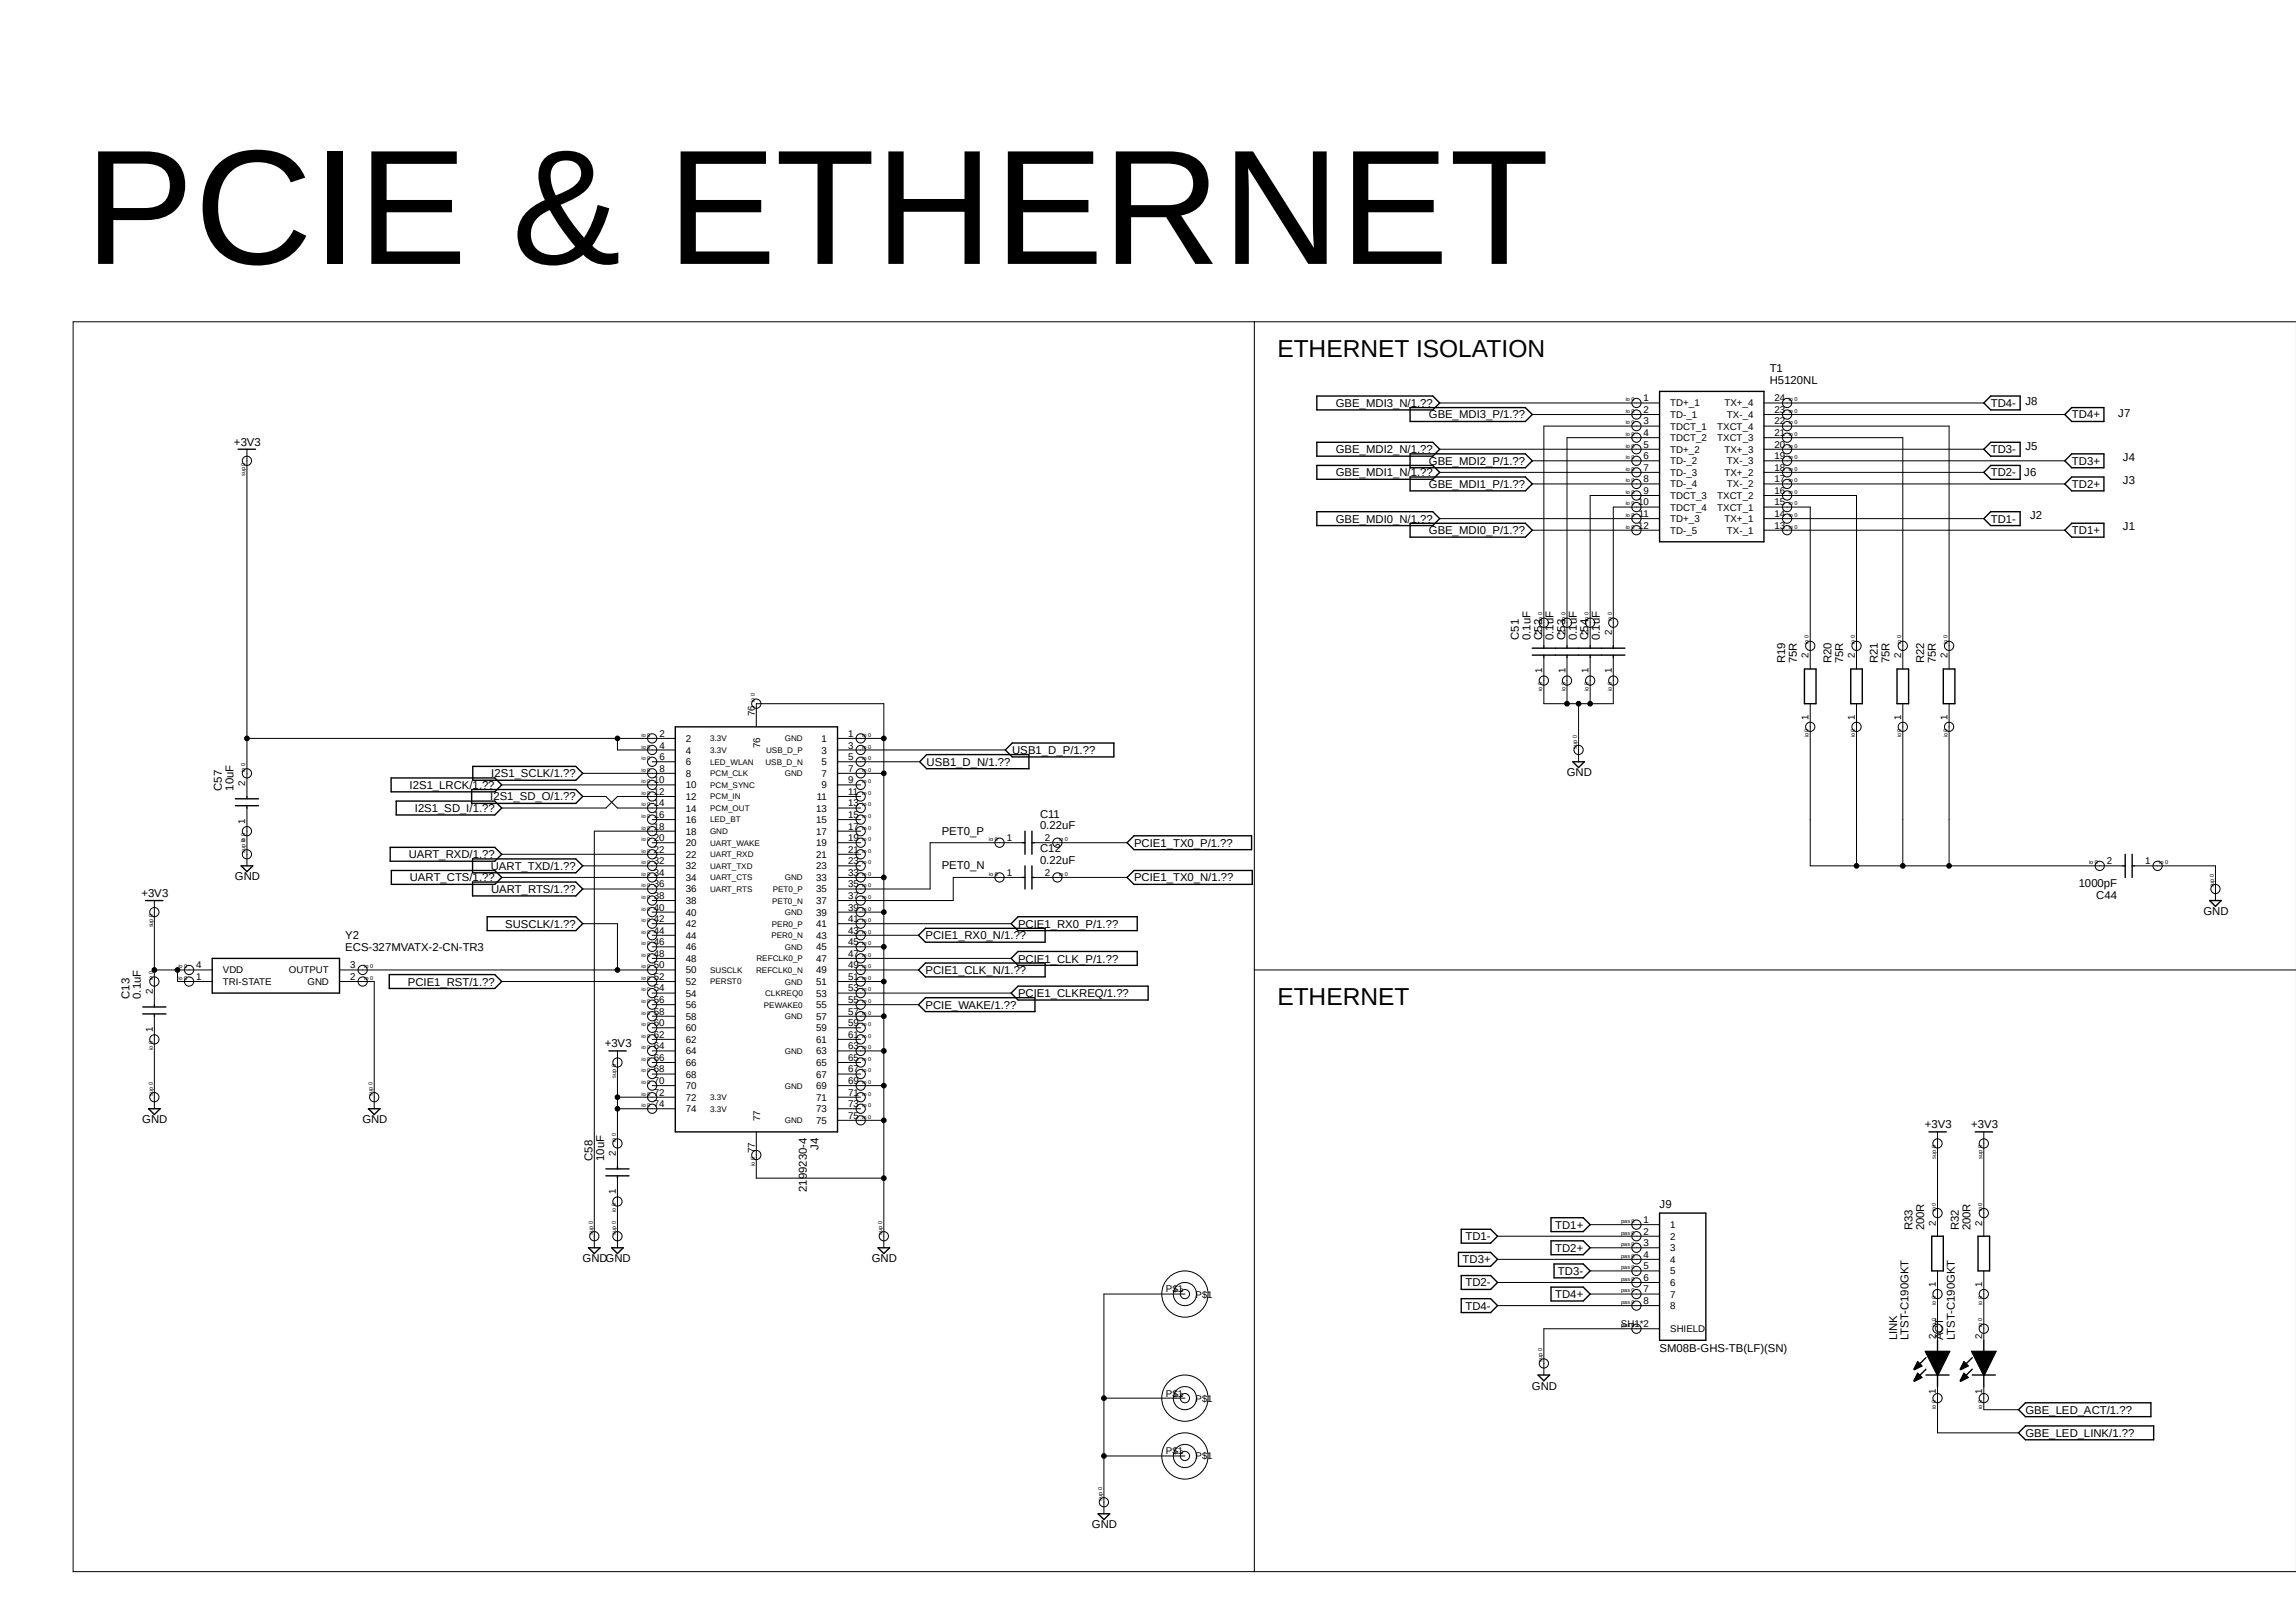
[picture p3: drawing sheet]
<svg xmlns="http://www.w3.org/2000/svg" width="420mm" height="297mm" viewBox="0 0 420 297" stroke-linecap="round" stroke-linejoin="round" font-family="sans-serif">
<defs><g id="words">
<text font-size="29.9" x="15.5" y="48.3">PCIE &amp; ETHERNET</text>
<g font-size="4.5">
<text x="233.7" y="65.3">ETHERNET ISOLATION</text>
<text x="233.7" y="183.9">ETHERNET</text>
</g>
<g font-size="2.1">
<text x="323.7" y="70.2">H5120NL</text>
<text x="323.7" y="68.1">T1</text>
<text x="244.4" y="74.5">GBE_MDI3_N/1.??</text>
<text x="261.4" y="76.6">GBE_MDI3_P/1.??</text>
<text x="364.2" y="74.5">TD4-</text>
<text x="370.5" y="74.2">J8</text>
<text x="379" y="76.6">TD4+</text>
<text x="387.5" y="76.3">J7</text>
<text x="42.8" y="81.6">+3V3</text>
<text x="244.4" y="82.9">GBE_MDI2_N/1.??</text>
<text x="364.2" y="82.9">TD3-</text>
<text x="370.5" y="82.4">J5</text>
<text x="244.4" y="87.2">GBE_MDI1_N/1.??</text>
<text x="261.4" y="89.3">GBE_MDI1_P/1.??</text>
<text x="261.4" y="85">GBE_MDI2_P/1.??</text>
<text x="364.2" y="87.2">TD2-</text>
<text x="370.3" y="87.1">J6</text>
<text x="379" y="89.3">TD2+</text>
<text x="379" y="85">TD3+</text>
<text x="388.3" y="88.6">J3</text>
<text x="388.3" y="84.3">J4</text>
<text x="244.4" y="95.6">GBE_MDI0_N/1.??</text>
<text x="364.2" y="95.6">TD1-</text>
<text x="371.4" y="94.9">J2</text>
<text x="261.4" y="97.7">GBE_MDI0_P/1.??</text>
<text x="379" y="97.7">TD1+</text>
<text x="388.3" y="97">J1</text>
<text x="277.8" y="117.1" transform="rotate(-90 277.8 117.1)">C51</text>
<text x="280" y="117.1" transform="rotate(-90 280 117.1)">0.1uF</text>
<text x="282.1" y="117.1" transform="rotate(-90 282.1 117.1)">C52</text>
<text x="284.2" y="117.1" transform="rotate(-90 284.2 117.1)">0.1uF</text>
<text x="286.3" y="117.1" transform="rotate(-90 286.3 117.1)">C53</text>
<text x="288.4" y="117.1" transform="rotate(-90 288.4 117.1)">0.1uF</text>
<text x="290.5" y="117.1" transform="rotate(-90 290.5 117.1)">C54</text>
<text x="292.7" y="117.1" transform="rotate(-90 292.7 117.1)">0.1uF</text>
<text x="326.6" y="121.4" transform="rotate(-90 326.6 121.4)">R19</text>
<text x="328.7" y="121.4" transform="rotate(-90 328.7 121.4)">75R</text>
<text x="335" y="121.4" transform="rotate(-90 335 121.4)">R20</text>
<text x="337.1" y="121.4" transform="rotate(-90 337.1 121.4)">75R</text>
<text x="343.5" y="121.4" transform="rotate(-90 343.5 121.4)">R21</text>
<text x="345.6" y="121.4" transform="rotate(-90 345.6 121.4)">75R</text>
<text x="352" y="121.4" transform="rotate(-90 352 121.4)">R22</text>
<text x="354.1" y="121.4" transform="rotate(-90 354.1 121.4)">75R</text>
<text x="89.9" y="142.2">I2S1_SCLK/1.??</text>
<text x="169.5" y="140.1">USB1_D_N/1.??</text>
<text x="185.2" y="138">USB1_D_P/1.??</text>
<text x="286.6" y="142">GND</text>
<text x="40.6" y="144.7" transform="rotate(-90 40.6 144.7)">C57</text>
<text x="42.7" y="144.7" transform="rotate(-90 42.7 144.7)">10uF</text>
<text x="74.9" y="144.4">I2S1_LRCK/1.??</text>
<text x="75.9" y="148.6">I2S1_SD_I/1.??</text>
<text x="89.7" y="146.5">I2S1_SD_O/1.??</text>
<text x="190.2" y="149.6">C11</text>
<text x="172.3" y="152.7">PET0_P</text>
<text x="190.2" y="151.8">0.22uF</text>
<text x="190.2" y="156">C12</text>
<text x="207.4" y="154.9">PCIE1_TX0_P/1.??</text>
<text x="43" y="161.1">GND</text>
<text x="74.8" y="157.1">UART_RXD/1.??</text>
<text x="75" y="161.3">UART_CTS/1.??</text>
<text x="89.8" y="159.2">UART_TXD/1.??</text>
<text x="172.3" y="159.1">PET0_N</text>
<text x="190.2" y="158.1">0.22uF</text>
<text x="207.4" y="161.3">PCIE1_TX0_N/1.??</text>
<text x="25.9" y="164.2">+3V3</text>
<text x="89.8" y="163.4">UART_RTS/1.??</text>
<text x="380.2" y="162.4">1000pF</text>
<text x="383.5" y="164.5">C44</text>
<text x="403.1" y="167.4">GND</text>
<text x="63.2" y="174">ECS-327MVATX-2-CN-TR3</text>
<text x="63.2" y="171.9">Y2</text>
<text x="92.4" y="169.8">SUSCLK/1.??</text>
<text x="169.3" y="171.9">PCIE1_RX0_N/1.??</text>
<text x="186.2" y="169.8">PCIE1_RX0_P/1.??</text>
<text x="169.3" y="178.3">PCIE1_CLK_N/1.??</text>
<text x="186.2" y="176.2">PCIE1_CLK_P/1.??</text>
<text x="23.7" y="182.8" transform="rotate(-90 23.7 182.8)">C13</text>
<text x="25.8" y="182.8" transform="rotate(-90 25.8 182.8)">0.1uF</text>
<text x="74.6" y="180.4">PCIE1_RST/1.??</text>
<text x="169.3" y="184.6">PCIE_WAKE/1.??</text>
<text x="186.2" y="182.5">PCIE1_CLKREQ/1.??</text>
<text x="110.6" y="191.7">+3V3</text>
<text x="26" y="205.6">GND</text>
<text x="66.3" y="205.6">GND</text>
<text x="352.1" y="206.5">+3V3</text>
<text x="360.6" y="206.5">+3V3</text>
<text x="108.4" y="212.4" transform="rotate(-90 108.4 212.4)">C58</text>
<text x="110.5" y="212.4" transform="rotate(-90 110.5 212.4)">10uF</text>
<text x="149.7" y="210.4" transform="rotate(-90 149.7 210.4)">J4</text>
<text x="147.6" y="218.1" transform="rotate(-90 147.6 218.1)">2199230-4</text>
<text x="303.6" y="221.1">J9</text>
<text x="268.1" y="227">TD1-</text>
<text x="284.5" y="224.8">TD1+</text>
<text x="349.8" y="225.2" transform="rotate(-90 349.8 225.2)">R33</text>
<text x="352" y="225.2" transform="rotate(-90 352 225.2)">200R</text>
<text x="358.3" y="225.2" transform="rotate(-90 358.3 225.2)">R32</text>
<text x="360.4" y="225.2" transform="rotate(-90 360.4 225.2)">200R</text>
<text x="106.6" y="231">GNDGND</text>
<text x="159.5" y="231">GND</text>
<text x="267.5" y="231.2">TD3+</text>
<text x="284.5" y="229.1">TD2+</text>
<text x="285" y="233.3">TD3-</text>
<text x="268.1" y="235.4">TD2-</text>
<text x="268.1" y="239.7">TD4-</text>
<text x="284.5" y="237.5">TD4+</text>
<text x="347" y="245.3" transform="rotate(-90 347 245.3)">LINK</text>
<text x="349.1" y="245.3" transform="rotate(-90 349.1 245.3)">LTST-C190GKT</text>
<text x="355.5" y="245.3" transform="rotate(-90 355.5 245.3)">ACT</text>
<text x="357.6" y="245.3" transform="rotate(-90 357.6 245.3)">LTST-C190GKT</text>
<text x="303.6" y="247.4">SM08B-GHS-TB(LF)(SN)</text>
<text x="280.2" y="254.3">GND</text>
<text x="370.5" y="258.7">GBE_LED_ACT/1.??</text>
<text x="370.5" y="263">GBE_LED_LINK/1.??</text>
<text x="199.7" y="279.7">GND</text>
</g>
<g font-size="1.8">
<text x="300.7" y="73.4">1</text>
<text x="300.7" y="75.6">2</text>
<text x="300.7" y="77.7">3</text>
<text x="305.5" y="74.4">TD+_1</text>
<text x="305.5" y="76.5">TD-_1</text>
<text x="315.4" y="74.4">TX+_4</text>
<text x="315.9" y="76.5">TX-_4</text>
<text x="324.6" y="77.7">22</text>
<text x="324.6" y="75.6">23</text>
<text x="324.6" y="73.4">24</text>
<text x="300.7" y="79.8">4</text>
<text x="300.7" y="81.9">5</text>
<text x="305.5" y="78.6">TDCT_1</text>
<text x="305.5" y="80.7">TDCT_2</text>
<text x="305.5" y="82.8">TD+_2</text>
<text x="314.1" y="80.7">TXCT_3</text>
<text x="314.1" y="78.6">TXCT_4</text>
<text x="315.4" y="82.8">TX+_3</text>
<text x="324.6" y="81.9">20</text>
<text x="324.6" y="79.8">21</text>
<text x="300.7" y="84">6</text>
<text x="300.7" y="86.1">7</text>
<text x="300.7" y="88.3">8</text>
<text x="305.5" y="85">TD-_2</text>
<text x="305.5" y="87.1">TD-_3</text>
<text x="305.5" y="89.2">TD-_4</text>
<text x="315.4" y="87.1">TX+_2</text>
<text x="315.9" y="89.2">TX-_2</text>
<text x="315.9" y="85">TX-_3</text>
<text x="324.6" y="88.3">17</text>
<text x="324.6" y="86.1">18</text>
<text x="324.6" y="84">19</text>
<text x="299.6" y="92.5">10</text>
<text x="299.8" y="94.6">11</text>
<text x="300.7" y="90.4">9</text>
<text x="305.5" y="91.3">TDCT_3</text>
<text x="305.5" y="93.4">TDCT_4</text>
<text x="305.5" y="95.5">TD+_3</text>
<text x="314.1" y="93.4">TXCT_1</text>
<text x="314.1" y="91.3">TXCT_2</text>
<text x="315.4" y="95.5">TX+_1</text>
<text x="324.6" y="94.6">14</text>
<text x="324.6" y="92.5">15</text>
<text x="324.6" y="90.4">16</text>
<text x="299.6" y="96.7">12</text>
<text x="305.5" y="97.7">TD-_5</text>
<text x="315.9" y="97.7">TX-_1</text>
<text x="324.6" y="96.7">13</text>
<text x="282.1" y="116.2" transform="rotate(-90 282.1 116.2)">2</text>
<text x="286.3" y="116.2" transform="rotate(-90 286.3 116.2)">2</text>
<text x="290.6" y="116.2" transform="rotate(-90 290.6 116.2)">2</text>
<text x="294.8" y="116.2" transform="rotate(-90 294.8 116.2)">2</text>
<text x="282.1" y="123.2" transform="rotate(-90 282.1 123.2)">1</text>
<text x="286.3" y="123.2" transform="rotate(-90 286.3 123.2)">1</text>
<text x="290.6" y="123.2" transform="rotate(-90 290.6 123.2)">1</text>
<text x="294.8" y="123.2" transform="rotate(-90 294.8 123.2)">1</text>
<text x="330.8" y="120.5" transform="rotate(-90 330.8 120.5)">2</text>
<text x="339.3" y="120.5" transform="rotate(-90 339.3 120.5)">2</text>
<text x="347.8" y="120.5" transform="rotate(-90 347.8 120.5)">2</text>
<text x="356.2" y="120.5" transform="rotate(-90 356.2 120.5)">2</text>
<text x="138.1" y="131.1" transform="rotate(-90 138.1 131.1)">76</text>
<text x="330.8" y="131.7" transform="rotate(-90 330.8 131.7)">1</text>
<text x="339.3" y="131.7" transform="rotate(-90 339.3 131.7)">1</text>
<text x="347.8" y="131.7" transform="rotate(-90 347.8 131.7)">1</text>
<text x="356.2" y="131.7" transform="rotate(-90 356.2 131.7)">1</text>
<text x="120.6" y="134.8">2</text>
<text x="120.6" y="137">4</text>
<text x="125.5" y="135.8">2</text>
<text x="125.5" y="137.9">4</text>
<text x="139" y="136.9" transform="rotate(-90 139 136.9)">76</text>
<text x="150.3" y="135.8">1</text>
<text x="150.3" y="137.9">3</text>
<text x="155.2" y="134.8">1</text>
<text x="155.2" y="137">3</text>
<text x="44.9" y="143.8" transform="rotate(-90 44.9 143.8)">2</text>
<text x="119.6" y="143.3">10</text>
<text x="120.6" y="139.1">6</text>
<text x="120.6" y="141.2">8</text>
<text x="125.5" y="140">6</text>
<text x="125.5" y="142.2">8</text>
<text x="150.3" y="140">5</text>
<text x="150.3" y="142.2">7</text>
<text x="155.2" y="139.1">5</text>
<text x="155.2" y="141.2">7</text>
<text x="155.2" y="143.3">9</text>
<text x="119.6" y="145.5">12</text>
<text x="119.6" y="147.6">14</text>
<text x="119.6" y="149.7">16</text>
<text x="125.5" y="144.3">10</text>
<text x="125.5" y="146.4">12</text>
<text x="125.5" y="148.5">14</text>
<text x="149.3" y="148.5">13</text>
<text x="149.4" y="146.4">11</text>
<text x="150.3" y="144.3">9</text>
<text x="155.2" y="145.5">11</text>
<text x="155.2" y="147.6">13</text>
<text x="155.2" y="149.7">15</text>
<text x="44.9" y="150.8" transform="rotate(-90 44.9 150.8)">1</text>
<text x="119.6" y="151.8">18</text>
<text x="119.6" y="153.9">20</text>
<text x="125.5" y="150.6">16</text>
<text x="125.5" y="152.7">18</text>
<text x="125.5" y="154.9">20</text>
<text x="149.3" y="150.6">15</text>
<text x="149.3" y="152.7">17</text>
<text x="149.3" y="154.9">19</text>
<text x="155.2" y="151.8">17</text>
<text x="155.2" y="153.9">19</text>
<text x="184.2" y="153.9">1</text>
<text x="191.1" y="153.9">2</text>
<text x="119.6" y="156">22</text>
<text x="119.6" y="158.2">32</text>
<text x="119.6" y="160.3">34</text>
<text x="125.5" y="157">22</text>
<text x="125.5" y="159.1">32</text>
<text x="125.5" y="161.2">34</text>
<text x="149.3" y="157">21</text>
<text x="149.3" y="159.1">23</text>
<text x="149.3" y="161.2">33</text>
<text x="155.2" y="156">21</text>
<text x="155.2" y="158.2">23</text>
<text x="155.2" y="160.3">33</text>
<text x="184.2" y="160.3">1</text>
<text x="191.1" y="160.3">2</text>
<text x="385.4" y="158.2">2</text>
<text x="392.4" y="158.2">1</text>
<text x="119.6" y="162.4">36</text>
<text x="119.6" y="164.5">38</text>
<text x="119.6" y="166.6">40</text>
<text x="125.5" y="163.3">36</text>
<text x="125.5" y="165.4">38</text>
<text x="125.5" y="167.6">40</text>
<text x="149.3" y="163.3">35</text>
<text x="149.3" y="165.4">37</text>
<text x="149.3" y="167.6">39</text>
<text x="155.2" y="162.4">35</text>
<text x="155.2" y="164.5">37</text>
<text x="155.2" y="166.6">39</text>
<text x="119.6" y="168.7">42</text>
<text x="119.6" y="170.9">44</text>
<text x="119.6" y="173">46</text>
<text x="125.5" y="169.7">42</text>
<text x="125.5" y="171.8">44</text>
<text x="125.5" y="173.9">46</text>
<text x="149.3" y="169.7">41</text>
<text x="149.3" y="171.8">43</text>
<text x="149.3" y="173.9">45</text>
<text x="155.2" y="168.7">41</text>
<text x="155.2" y="170.9">43</text>
<text x="155.2" y="173">45</text>
<text x="35.9" y="179.3">1</text>
<text x="35.9" y="177.2">4</text>
<text x="40.8" y="178.1">VDD</text>
<text x="52.8" y="178.1">OUTPUT</text>
<text x="64.1" y="179.3">2</text>
<text x="64.1" y="177.2">3</text>
<text x="119.6" y="175.1">48</text>
<text x="119.6" y="177.2">50</text>
<text x="119.6" y="179.3">52</text>
<text x="125.5" y="176">48</text>
<text x="125.5" y="178.1">50</text>
<text x="149.3" y="176">47</text>
<text x="149.3" y="178.1">49</text>
<text x="155.2" y="175.1">47</text>
<text x="155.2" y="177.2">49</text>
<text x="155.2" y="179.3">51</text>
<text x="27.9" y="181.9" transform="rotate(-90 27.9 181.9)">2</text>
<text x="40.8" y="180.3">TRI-STATE</text>
<text x="56.2" y="180.3">GND</text>
<text x="119.6" y="181.4">54</text>
<text x="119.6" y="183.6">56</text>
<text x="119.6" y="185.7">58</text>
<text x="125.5" y="180.3">52</text>
<text x="125.5" y="182.4">54</text>
<text x="125.5" y="184.5">56</text>
<text x="149.3" y="180.3">51</text>
<text x="149.3" y="182.4">53</text>
<text x="149.3" y="184.5">55</text>
<text x="155.2" y="181.4">53</text>
<text x="155.2" y="183.6">55</text>
<text x="155.2" y="185.7">57</text>
<text x="27.9" y="188.9" transform="rotate(-90 27.9 188.9)">1</text>
<text x="119.6" y="187.8">60</text>
<text x="119.6" y="189.9">62</text>
<text x="125.5" y="186.6">58</text>
<text x="125.5" y="188.7">60</text>
<text x="125.5" y="190.8">62</text>
<text x="149.3" y="186.6">57</text>
<text x="149.3" y="188.7">59</text>
<text x="149.3" y="190.8">61</text>
<text x="155.2" y="187.8">59</text>
<text x="155.2" y="189.9">61</text>
<text x="119.6" y="192">64</text>
<text x="119.6" y="194.1">66</text>
<text x="119.6" y="196.3">68</text>
<text x="125.5" y="193">64</text>
<text x="125.5" y="195.1">66</text>
<text x="125.5" y="197.2">68</text>
<text x="149.3" y="193">63</text>
<text x="149.3" y="195.1">65</text>
<text x="149.3" y="197.2">67</text>
<text x="155.2" y="192">63</text>
<text x="155.2" y="194.1">65</text>
<text x="155.2" y="196.3">67</text>
<text x="119.6" y="198.4">70</text>
<text x="119.6" y="200.5">72</text>
<text x="119.6" y="202.6">74</text>
<text x="125.5" y="199.3">70</text>
<text x="125.5" y="201.4">72</text>
<text x="125.5" y="203.5">74</text>
<text x="149.3" y="199.3">69</text>
<text x="149.3" y="201.4">71</text>
<text x="149.3" y="203.5">73</text>
<text x="155.2" y="198.4">69</text>
<text x="155.2" y="200.5">71</text>
<text x="155.2" y="202.6">73</text>
<text x="139" y="205.2" transform="rotate(-90 139 205.2)">77</text>
<text x="149.3" y="205.7">75</text>
<text x="155.2" y="204.7">75</text>
<text x="112.6" y="211.5" transform="rotate(-90 112.6 211.5)">2</text>
<text x="138.1" y="211.1" transform="rotate(-90 138.1 211.1)">77</text>
<text x="112.6" y="218.6" transform="rotate(-90 112.6 218.6)">1</text>
<text x="300.7" y="223.8">1</text>
<text x="300.7" y="225.9">2</text>
<text x="305.5" y="224.7">1</text>
<text x="305.5" y="226.9">2</text>
<text x="354.1" y="224.3" transform="rotate(-90 354.1 224.3)">2</text>
<text x="362.6" y="224.3" transform="rotate(-90 362.6 224.3)">2</text>
<text x="300.7" y="228.1">3</text>
<text x="300.7" y="230.2">4</text>
<text x="300.7" y="232.3">5</text>
<text x="305.5" y="229">3</text>
<text x="305.5" y="231.1">4</text>
<text x="305.5" y="233.2">5</text>
<text x="213.3" y="236.5">P$1</text>
<text x="218.7" y="237.5">P$1</text>
<text x="300.7" y="234.4">6</text>
<text x="300.7" y="236.5">7</text>
<text x="300.7" y="238.6">8</text>
<text x="305.5" y="235.3">6</text>
<text x="305.5" y="237.5">7</text>
<text x="305.5" y="239.6">8</text>
<text x="354.1" y="235.5" transform="rotate(-90 354.1 235.5)">1</text>
<text x="362.6" y="235.5" transform="rotate(-90 362.6 235.5)">1</text>
<text x="296.5" y="242.9">SH1*2</text>
<text x="305.5" y="243.8">SHIELD</text>
<text x="354.1" y="245" transform="rotate(-90 354.1 245)">2</text>
<text x="362.6" y="245" transform="rotate(-90 362.6 245)">2</text>
<text x="213.3" y="255.6">P$1</text>
<text x="218.7" y="256.5">P$1</text>
<text x="354.1" y="255" transform="rotate(-90 354.1 255)">1</text>
<text x="362.6" y="255" transform="rotate(-90 362.6 255)">1</text>
<text x="213.3" y="266.2">P$1</text>
<text x="218.7" y="267.1">P$1</text>
</g>
<g font-size="1.5">
<text x="129.9" y="135.6">3.3V</text>
<text x="129.9" y="137.8">3.3V</text>
<text x="140.1" y="137.8">USB_D_P</text>
<text x="143.6" y="135.7">GND</text>
<text x="129.9" y="142">PCM_CLK</text>
<text x="129.9" y="139.9">LED_WLAN</text>
<text x="140" y="140">USB_D_N</text>
<text x="143.6" y="142.1">GND</text>
<text x="129.9" y="144.1">PCM_SYNC</text>
<text x="129.9" y="148.4">PCM_OUT</text>
<text x="129.9" y="146.3">PCM_IN</text>
<text x="129.9" y="154.7">UART_WAKE</text>
<text x="129.9" y="150.5">LED_BT</text>
<text x="129.9" y="152.6">GND</text>
<text x="129.9" y="159">UART_TXD</text>
<text x="129.9" y="156.8">UART_RXD</text>
<text x="129.9" y="161.1">UART_CTS</text>
<text x="143.6" y="161.1">GND</text>
<text x="129.9" y="163.2">UART_RTS</text>
<text x="141.3" y="165.4">PET0_N</text>
<text x="141.4" y="163.2">PET0_P</text>
<text x="143.6" y="167.5">GND</text>
<text x="141.1" y="171.7">PER0_N</text>
<text x="141.2" y="169.6">PER0_P</text>
<text x="143.6" y="173.8">GND</text>
<text x="129.9" y="178">SUSCLK</text>
<text x="138.3" y="178.1">REFCLK0_N</text>
<text x="138.4" y="175.9">REFCLK0_P</text>
<text x="129.9" y="180.1">PERST0</text>
<text x="139.7" y="184.4">PEWAKE0</text>
<text x="140" y="182.3">CLKREQ0</text>
<text x="143.6" y="180.2">GND</text>
<text x="143.6" y="186.5">GND</text>
<text x="143.6" y="192.9">GND</text>
<text x="129.9" y="201.3">3.3V</text>
<text x="129.9" y="203.4">3.3V</text>
<text x="143.6" y="199.2">GND</text>
<text x="143.6" y="205.6">GND</text>
</g>
<g font-size="1">
<text x="297.4" y="73.4">io 0</text>
<text x="297.4" y="75.6">io 0</text>
<text x="297.4" y="77.7">io 0</text>
<text x="327.2" y="77.7">io 0</text>
<text x="327.2" y="75.6">io 0</text>
<text x="327.2" y="73.4">io 0</text>
<text x="297.4" y="79.8">io 0</text>
<text x="297.4" y="81.9">io 0</text>
<text x="327.2" y="81.9">io 0</text>
<text x="327.2" y="79.8">io 0</text>
<text x="44.9" y="87.1" transform="rotate(-90 44.9 87.1)">sup 0</text>
<text x="297.4" y="84">io 0</text>
<text x="297.4" y="86.1">io 0</text>
<text x="297.4" y="88.3">io 0</text>
<text x="327.2" y="88.3">io 0</text>
<text x="327.2" y="86.1">io 0</text>
<text x="327.2" y="84">io 0</text>
<text x="297.4" y="90.4">io 0</text>
<text x="297.4" y="92.5">io 0</text>
<text x="297.4" y="94.6">io 0</text>
<text x="327.2" y="94.6">io 0</text>
<text x="327.2" y="92.5">io 0</text>
<text x="327.2" y="90.4">io 0</text>
<text x="297.4" y="96.7">io 0</text>
<text x="327.2" y="96.7">io 0</text>
<text x="282.1" y="113.7" transform="rotate(-90 282.1 113.7)">io 0</text>
<text x="286.3" y="113.7" transform="rotate(-90 286.3 113.7)">io 0</text>
<text x="290.6" y="113.7" transform="rotate(-90 290.6 113.7)">io 0</text>
<text x="294.8" y="113.7" transform="rotate(-90 294.8 113.7)">io 0</text>
<text x="330.8" y="117.9" transform="rotate(-90 330.8 117.9)">io 0</text>
<text x="339.3" y="117.9" transform="rotate(-90 339.3 117.9)">io 0</text>
<text x="347.8" y="117.9" transform="rotate(-90 347.8 117.9)">io 0</text>
<text x="356.2" y="117.9" transform="rotate(-90 356.2 117.9)">io 0</text>
<text x="138.1" y="128.5" transform="rotate(-90 138.1 128.5)">io 0</text>
<text x="282.1" y="126.5" transform="rotate(-90 282.1 126.5)">io 0</text>
<text x="286.3" y="126.5" transform="rotate(-90 286.3 126.5)">io 0</text>
<text x="290.6" y="126.5" transform="rotate(-90 290.6 126.5)">io 0</text>
<text x="294.8" y="126.5" transform="rotate(-90 294.8 126.5)">io 0</text>
<text x="117.3" y="134.8">io 0</text>
<text x="117.3" y="137">io 0</text>
<text x="157.7" y="134.8">io 0</text>
<text x="157.7" y="137">io 0</text>
<text x="288.5" y="137" transform="rotate(-90 288.5 137)">sup 0</text>
<text x="330.8" y="135" transform="rotate(-90 330.8 135)">io 0</text>
<text x="339.3" y="135" transform="rotate(-90 339.3 135)">io 0</text>
<text x="347.8" y="135" transform="rotate(-90 347.8 135)">io 0</text>
<text x="356.2" y="135" transform="rotate(-90 356.2 135)">io 0</text>
<text x="44.9" y="141.2" transform="rotate(-90 44.9 141.2)">io 0</text>
<text x="117.3" y="139.1">io 0</text>
<text x="117.3" y="141.2">io 0</text>
<text x="117.3" y="143.3">io 0</text>
<text x="157.7" y="139.1">io 0</text>
<text x="157.7" y="141.2">io 0</text>
<text x="157.7" y="143.3">io 0</text>
<text x="117.3" y="145.5">io 0</text>
<text x="117.3" y="147.6">io 0</text>
<text x="117.3" y="149.7">io 0</text>
<text x="157.7" y="145.5">io 0</text>
<text x="157.7" y="147.6">io 0</text>
<text x="157.7" y="149.7">io 0</text>
<text x="44.9" y="154.1" transform="rotate(-90 44.9 154.1)">io 0</text>
<text x="117.3" y="151.8">io 0</text>
<text x="117.3" y="153.9">io 0</text>
<text x="157.7" y="151.8">io 0</text>
<text x="157.7" y="153.9">io 0</text>
<text x="180.9" y="153.9">io 0</text>
<text x="193.7" y="153.9">io 0</text>
<text x="44.9" y="156" transform="rotate(-90 44.9 156)">sup 0</text>
<text x="117.3" y="156">io 0</text>
<text x="117.3" y="158.2">io 0</text>
<text x="117.3" y="160.3">io 0</text>
<text x="157.7" y="156">io 0</text>
<text x="157.7" y="158.2">io 0</text>
<text x="157.7" y="160.3">io 0</text>
<text x="180.9" y="160.3">io 0</text>
<text x="193.7" y="160.3">io 0</text>
<text x="382.1" y="158.2">io 0</text>
<text x="395" y="158.2">io 0</text>
<text x="117.3" y="162.4">io 0</text>
<text x="117.3" y="164.5">io 0</text>
<text x="117.3" y="166.6">io 0</text>
<text x="157.7" y="162.4">io 0</text>
<text x="157.7" y="164.5">io 0</text>
<text x="157.7" y="166.6">io 0</text>
<text x="405" y="162.4" transform="rotate(-90 405 162.4)">sup 0</text>
<text x="27.9" y="169.7" transform="rotate(-90 27.9 169.7)">sup 0</text>
<text x="117.3" y="168.7">io 0</text>
<text x="117.3" y="170.9">io 0</text>
<text x="117.3" y="173">io 0</text>
<text x="157.7" y="168.7">io 0</text>
<text x="157.7" y="170.9">io 0</text>
<text x="157.7" y="173">io 0</text>
<text x="27.9" y="179.3" transform="rotate(-90 27.9 179.3)">io 0</text>
<text x="32.6" y="179.3">io 0</text>
<text x="32.6" y="177.2">io 0</text>
<text x="66.6" y="179.3">io 0</text>
<text x="66.6" y="177.2">io 0</text>
<text x="117.3" y="175.1">io 0</text>
<text x="117.3" y="177.2">io 0</text>
<text x="117.3" y="179.3">io 0</text>
<text x="157.7" y="175.1">io 0</text>
<text x="157.7" y="177.2">io 0</text>
<text x="157.7" y="179.3">io 0</text>
<text x="117.3" y="181.4">io 0</text>
<text x="117.3" y="183.6">io 0</text>
<text x="117.3" y="185.7">io 0</text>
<text x="157.7" y="181.4">io 0</text>
<text x="157.7" y="183.6">io 0</text>
<text x="157.7" y="185.7">io 0</text>
<text x="117.3" y="187.8">io 0</text>
<text x="117.3" y="189.9">io 0</text>
<text x="157.7" y="187.8">io 0</text>
<text x="157.7" y="189.9">io 0</text>
<text x="27.9" y="192.2" transform="rotate(-90 27.9 192.2)">io 0</text>
<text x="112.7" y="197.2" transform="rotate(-90 112.7 197.2)">sup 0</text>
<text x="117.3" y="192">io 0</text>
<text x="117.3" y="194.1">io 0</text>
<text x="117.3" y="196.3">io 0</text>
<text x="157.7" y="192">io 0</text>
<text x="157.7" y="194.1">io 0</text>
<text x="157.7" y="196.3">io 0</text>
<text x="27.9" y="200.5" transform="rotate(-90 27.9 200.5)">sup 0</text>
<text x="68.2" y="200.5" transform="rotate(-90 68.2 200.5)">sup 0</text>
<text x="117.3" y="198.4">io 0</text>
<text x="117.3" y="200.5">io 0</text>
<text x="117.3" y="202.6">io 0</text>
<text x="157.7" y="198.4">io 0</text>
<text x="157.7" y="200.5">io 0</text>
<text x="157.7" y="202.6">io 0</text>
<text x="112.7" y="209" transform="rotate(-90 112.7 209)">io 0</text>
<text x="157.7" y="204.7">io 0</text>
<text x="138.1" y="213.3" transform="rotate(-90 138.1 213.3)">io 0</text>
<text x="354.1" y="212.1" transform="rotate(-90 354.1 212.1)">sup 0</text>
<text x="362.6" y="212.1" transform="rotate(-90 362.6 212.1)">sup 0</text>
<text x="112.7" y="221.8" transform="rotate(-90 112.7 221.8)">io 0</text>
<text x="354.1" y="221.7" transform="rotate(-90 354.1 221.7)">io 0</text>
<text x="362.6" y="221.7" transform="rotate(-90 362.6 221.7)">io 0</text>
<text x="108.4" y="225.9" transform="rotate(-90 108.4 225.9)">sup 0</text>
<text x="112.7" y="225.9" transform="rotate(-90 112.7 225.9)">sup 0</text>
<text x="161.4" y="225.9" transform="rotate(-90 161.4 225.9)">sup 0</text>
<text x="296.5" y="223.8">pas 0</text>
<text x="296.5" y="225.9">pas 0</text>
<text x="296.5" y="228">pas 0</text>
<text x="296.5" y="230.2">pas 0</text>
<text x="296.5" y="232.3">pas 0</text>
<text x="214.8" y="236.5">io 0</text>
<text x="296.5" y="234.4">pas 0</text>
<text x="296.5" y="236.5">pas 0</text>
<text x="296.5" y="238.6">pas 0</text>
<text x="354.1" y="238.8" transform="rotate(-90 354.1 238.8)">io 0</text>
<text x="362.6" y="238.8" transform="rotate(-90 362.6 238.8)">io 0</text>
<text x="296.5" y="242.9">pas 0</text>
<text x="354.1" y="242.9" transform="rotate(-90 354.1 242.9)">io 0</text>
<text x="362.6" y="242.9" transform="rotate(-90 362.6 242.9)">io 0</text>
<text x="282.1" y="249.2" transform="rotate(-90 282.1 249.2)">sup 0</text>
<text x="214.8" y="255.6">io 0</text>
<text x="354.1" y="257.8" transform="rotate(-90 354.1 257.8)">io 0</text>
<text x="362.6" y="257.8" transform="rotate(-90 362.6 257.8)">io 0</text>
<text x="214.8" y="266.1">io 0</text>
<text x="201.6" y="274.6" transform="rotate(-90 201.6 274.6)">sup 0</text>
</g>
</g></defs>
<path d="M8.4 17.8l411.6 269.8M420 17.9l-411.6 269.8" fill="none" stroke="#fff" stroke-width=".18"/>
<g fill="none" stroke="#000" stroke-width=".25">
<path d="M240.9 72.5h21.2l1.3 1.2-1.3 1.3h-21.2zM257.9 74.6h21.1l1.3 1.3-1.3 1.2h-21.1zM303.6 71.6h19.1v27.5h-19.1zM364.2 72.5h5.3v2.5h-5.3l-1.3-1.3zM379 74.6h5.9v2.5h-5.9l-1.3-1.2zM43.6 82.2h3.1M240.9 93.6h21.2l1.3 1.3-1.3 1.3h-21.2zM240.9 80.9h21.2l1.3 1.3-1.3 1.3h-21.2zM240.9 85.2h21.2l1.3 1.2-1.3 1.3h-21.2zM257.9 95.8h21.1l1.3 1.2-1.3 1.3h-21.1zM257.9 87.3h21.1l1.3 1.3-1.3 1.2h-21.1zM257.9 83.1h21.1l1.3 1.2-1.3 1.3h-21.1z"/>
<path d="M364.2 93.6h5.3v2.6h-5.3l-1.3-1.3zM364.2 80.9h5.3v2.6h-5.3l-1.3-1.3zM364.2 85.2h5.3v2.5h-5.3l-1.3-1.3zM379 95.8h5.9v2.5h-5.9l-1.3-1.3zM379 83.1h5.9v2.5h-5.9l-1.3-1.3zM379 87.3h5.9v2.5h-5.9l-1.3-1.2zM280.3 119.9h16.9M280.3 118.6h16.9M282.4 118.2v.4M282.4 119.9v.4M286.6 118.2v.4M286.6 119.9v.4"/>
<path d="M290.9 118.2v.4M290.9 119.9v.4M295.1 118.2v.4M295.1 119.9v.4M123.5 133h29.7v74.1h-29.7zM169.5 138.1h18.7v2.6h-18.7l-1.3-1.3zM183.9 137.2l1.3-1.2h18.6v2.5h-18.6zM287.7 139.4h2.1l-1 1.1zM330.1 122.4h2.1v6.4h-2.1zM338.5 122.4h2.2v6.4h-2.2zM347 122.4h2.1v6.4h-2.1zM355.5 122.4h2.1v6.4h-2.1z"/>
<path d="M43.1 147.4h4.2M43.1 146.2h4.2M44.1 158.5h2.1l-1 1zM45.2 145.8v.4M45.2 147.4v.5M71.4 155.1h19.1l1.3 1.2-1.3 1.3h-19.1zM71.5 142.4h19l1.3 1.2-1.3 1.3h-19zM71.6 159.3h18.9l1.3 1.3-1.3 1.2h-18.9zM72.5 146.6h18l1.3 1.3-1.3 1.2h-18zM86.3 144.5h19l1.3 1.3-1.3 1.2h-19zM86.4 157.2h18.9l1.3 1.3-1.3 1.2h-18.9zM86.5 140.3h18.8l1.3 1.2-1.3 1.3h-18.8z"/>
<path d="M187.1 154.2h.4M187.5 152.1v4.2M187.5 158.5v4.2M188.8 152.1v4.2M188.8 158.5v4.2M188.8 154.2h.4M206.2 154.2l1.2-1.2h21.5v2.5h-21.5zM388.3 158.5h.4M388.7 156.3v4.3M390 156.3v4.3M390 158.5h.4M26.6 164.8h3.2"/>
<path d="M38.8 175.4h23.3v6.3h-23.3zM71.2 178.4h19.3l1.3 1.2-1.3 1.3h-19.3zM86.4 161.4h18.9l1.3 1.3-1.3 1.3h-18.9zM89.1 167.8h16.2l1.3 1.2-1.3 1.3h-16.2zM168 177.5l1.3-1.3h21.9v2.6h-21.9zM168 171.2l1.3-1.3h21.9v2.5h-21.9zM185 175.4l1.2-1.3h21.8v2.6h-21.8zM185 169l1.2-1.2h21.8v2.5h-21.8zM187.1 160.6h.4M188.8 160.6h.4M206.2 160.6l1.2-1.3h21.7v2.5h-21.7zM404.2 164.8h2.1l-1 1.1z"/>
<path d="M26.1 185.5h4.3M26.1 184.3h4.3M28.2 183.9v.4M28.2 185.5v.5M111.4 192.3h3.2M168 183.9l1.3-1.3h20v2.5h-20zM185 181.7l1.2-1.2h23.8v2.5h-23.8zM27.2 202.9h2.1l-1.1 1.1zM67.4 202.9h2.1l-1 1.1zM110.8 215.2h4.3M110.8 213.9h4.3M112.9 213.5v.4"/>
<path d="M112.9 215.2v.4M352.8 207.1h3.2M361.3 207.1h3.2M107.7 228.3h2.1l-1.1 1.1zM111.9 228.3h2.1l-1.1 1.1zM160.6 228.3h2.1l-1 1.1zM266.8 229.2h5.9l1.2 1.3-1.2 1.2h-5.9zM267.3 225h5.4l1.2 1.2-1.2 1.3h-5.4zM267.3 233.4h5.4l1.2 1.3-1.2 1.3h-5.4zM267.3 237.7h5.4l1.2 1.2-1.2 1.3h-5.4zM283.7 222.8h5.9l1.3 1.3-1.3 1.3h-5.9zM283.7 227.1h5.9l1.3 1.2-1.3 1.3h-5.9z"/>
<path d="M283.7 235.5h5.9l1.3 1.3-1.3 1.3h-5.9zM284.3 231.3h5.3l1.3 1.3-1.3 1.2h-5.3zM303.6 222h8.4v23.3h-8.4zM353.4 226.2h2.1v6.4h-2.1zM361.8 226.2h2.1v6.4h-2.1zM281.3 251.6h2.2l-1.1 1.1zM352.3 251.6h4.2M352.3 250.6l-2.1 2.1M352.3 248.5l-2.1 2.1M354.4 245.3v2.1M354.4 251.6v2.1M360.8 251.6h4.2"/>
<path d="M360.8 250.6l-2.2 2.1M360.8 248.5l-2.2 2.1M362.9 245.3v2.1M362.9 251.6v2.1M370.5 256.7h22.9v2.5h-22.9l-1.3-1.2zM200.9 277h2.1l-1.1 1.1zM370.5 260.9h23.5v2.6h-23.5l-1.3-1.3z"/>
</g>
<g fill="none" stroke="#000" stroke-width=".18">
<path d="M229.4 58.9v228.7M420 58.9h-406.6v228.7h406.6M263.4 73.7h40.2M280.3 75.9h23.3M303.6 78h-21.2v40.2M322.7 73.7h40.2M322.7 75.9h55M322.7 78h33.8v44.4M45.2 82.2v63.6M263.4 82.2h40.2M263.4 86.4h40.2M263.4 94.9h40.2"/>
<path d="M280.3 84.3h23.3M280.3 88.6h23.3M280.3 97h23.3M303.6 80.1h-17v38.1M303.6 90.7h-12.7v27.5M303.6 92.8h-8.5v25.4M322.7 80.1h25.4v42.3M322.7 82.2h40.2M322.7 84.3h55M322.7 86.4h40.2M322.7 88.6h55M322.7 90.7h16.9v31.7"/>
<path d="M322.7 92.8h8.4v29.6M322.7 94.9h40.2M322.7 97h55M45.2 135.1h78.3M112.9 135.1v2.1h10.6M119.3 139.4h4.2M138.3 133v-4.2h23.4v99.5M153.2 135.1h8.5M153.2 137.2h30.7M153.2 139.4h14.8M282.4 120.3v8.5h12.7v-8.5M286.6 120.3v8.5"/>
<path d="M288.8 128.8v10.6M290.9 120.3v8.5M331.1 128.8v29.7h57.2M339.6 128.8v29.7M348.1 128.8v29.7M356.5 128.8v29.7M45.2 147.9v10.6M91.8 143.6h31.7M91.8 156.3h31.7M106.6 141.5h16.9M106.6 145.8h4.2l2.1 2.1h10.6M106.6 158.5h16.9"/>
<path d="M119.3 150h4.2M119.3 154.2h4.2M123.5 145.8h-10.6l-2.1 2.1h-19M123.5 152.1h-14.8v76.2M153.2 141.5h8.5M153.2 143.6h4.2M153.2 145.8h4.2M153.2 147.9h4.2M153.2 150h4.2M153.2 152.1h4.2M153.2 154.2h4.2M153.2 156.3h4.2"/>
<path d="M153.2 158.5h4.2M187.1 154.2h-17v8.5h-16.9M189.2 154.2h17M390.4 158.5h14.9v6.3M28.2 177.5h10.6M28.2 164.8v19.1M32.5 177.5v2.1h6.3M62.1 177.5h61.4M62.1 179.6h6.4v23.3M91.8 160.6h31.7M91.8 179.6h31.7M106.6 162.7h16.9"/>
<path d="M106.6 169h6.3v8.5M119.3 164.8h4.2M119.3 166.9h4.2M119.3 169h4.2M119.3 171.2h4.2M119.3 173.3h4.2M119.3 175.4h4.2M153.2 160.6h8.5M153.2 166.9h8.5M153.2 169h31.8M153.2 171.2h14.8M153.2 173.3h8.5"/>
<path d="M153.2 175.4h31.8M153.2 177.5h14.8M153.2 179.6h8.5M187.1 160.6h-12.7v4.2h-21.2M189.2 160.6h17M229.4 177.5h190.6M28.2 186v16.9M112.9 192.3v21.2M119.3 181.7h4.2M119.3 183.9h4.2M119.3 186h4.2M119.3 188.1h4.2"/>
<path d="M119.3 190.2h4.2M119.3 192.3h4.2M119.3 194.4h4.2M119.3 196.6h4.2M119.3 198.7h4.2M153.2 181.7h31.8M153.2 183.9h14.8M153.2 186h8.5M153.2 188.1h4.2M153.2 190.2h4.2M153.2 192.3h8.5M153.2 194.4h4.2"/>
<path d="M153.2 196.6h4.2M153.2 198.7h8.5M112.9 200.8h10.6M112.9 202.9h10.6M112.9 215.6v12.7M138.3 207.1v8.5h23.4M153.2 200.8h4.2M153.2 202.9h4.2M153.2 205h8.5M354.4 207.1v19.1M362.9 207.1v19.1M216.7 236.8h-14.8v40.2"/>
<path d="M273.9 226.2h29.7M273.9 230.5h29.7M273.9 234.7h29.7M273.9 238.9h29.7M290.9 224.1h12.7M290.9 228.3h12.7M290.9 232.6h12.7M290.9 236.8h12.7M354.4 232.6v12.7M362.9 232.6v12.7M201.9 255.9h14.8M303.6 243.2h-21.2v8.4"/>
<path d="M350.8 251.2l.8 .9-1.4 .7-.1-.1zM350.8 249.1l.8 .9-1.4 .7-.1-.1zM352.1 247.3h4.6l-2.2 4.4h-.1zM354.4 253.7v8.5h14.8M359.2 251.2l.9 .9-1.5 .7-.1-.1zM359.2 249.1l.9 .9-1.5 .7-.1-.1zM360.6 247.3h4.6l-2.2 4.4h-.2zM362.9 253.7v4.3h6.3M201.9 266.4h14.8"/>
<circle cx="299.3" cy="75.9" r=".85"/>
<circle cx="299.3" cy="73.7" r=".85"/>
<circle cx="299.3" cy="78" r=".85"/>
<circle cx="326.9" cy="75.9" r=".85"/>
<circle cx="326.9" cy="78" r=".85"/>
<circle cx="326.9" cy="73.7" r=".85"/>
<circle cx="45.2" cy="84.3" r=".85"/>
<circle cx="299.3" cy="92.8" r=".85"/>
<circle cx="299.3" cy="90.7" r=".85"/>
<circle cx="299.3" cy="94.9" r=".85"/>
<circle cx="299.3" cy="97" r=".85"/>
<circle cx="299.3" cy="86.4" r=".85"/>
<circle cx="299.3" cy="80.1" r=".85"/>
<circle cx="299.3" cy="82.2" r=".85"/>
<circle cx="299.3" cy="84.3" r=".85"/>
<circle cx="299.3" cy="88.6" r=".85"/>
<circle cx="326.9" cy="86.4" r=".85"/>
<circle cx="326.9" cy="97" r=".85"/>
<circle cx="326.9" cy="88.6" r=".85"/>
<circle cx="326.9" cy="84.3" r=".85"/>
<circle cx="326.9" cy="94.9" r=".85"/>
<circle cx="326.9" cy="92.8" r=".85"/>
<circle cx="326.9" cy="82.2" r=".85"/>
<circle cx="326.9" cy="90.7" r=".85"/>
<circle cx="326.9" cy="80.1" r=".85"/>
<circle cx="282.4" cy="114" r=".85"/>
<circle cx="286.6" cy="114" r=".85"/>
<circle cx="290.9" cy="114" r=".85"/>
<circle cx="295.1" cy="114" r=".85"/>
<circle cx="331.1" cy="118.2" r=".85"/>
<circle cx="339.6" cy="118.2" r=".85"/>
<circle cx="348.1" cy="118.2" r=".85"/>
<circle cx="356.5" cy="118.2" r=".85"/>
<circle cx="45.2" cy="135.1" r=".43"/>
<circle cx="112.9" cy="135.1" r=".43"/>
<circle cx="119.3" cy="135.1" r=".85"/>
<circle cx="119.3" cy="137.2" r=".85"/>
<circle cx="119.3" cy="139.4" r=".85"/>
<circle cx="138.3" cy="128.8" r=".85"/>
<circle cx="157.4" cy="135.1" r=".85"/>
<circle cx="157.4" cy="137.2" r=".85"/>
<circle cx="157.4" cy="139.4" r=".85"/>
<circle cx="161.7" cy="135.1" r=".43"/>
<circle cx="282.4" cy="124.5" r=".85"/>
<circle cx="286.6" cy="128.8" r=".43"/>
<circle cx="286.6" cy="124.5" r=".85"/>
<circle cx="288.8" cy="128.8" r=".43"/>
<circle cx="288.8" cy="137.2" r=".85"/>
<circle cx="290.9" cy="128.8" r=".43"/>
<circle cx="290.9" cy="124.5" r=".85"/>
<circle cx="295.1" cy="124.5" r=".85"/>
<circle cx="331.1" cy="133" r=".85"/>
<circle cx="339.6" cy="133" r=".85"/>
<circle cx="348.1" cy="133" r=".85"/>
<circle cx="356.5" cy="133" r=".85"/>
<circle cx="45.2" cy="141.5" r=".85"/>
<circle cx="45.2" cy="156.3" r=".85"/>
<circle cx="45.2" cy="152.1" r=".85"/>
<circle cx="119.3" cy="147.9" r=".85"/>
<circle cx="119.3" cy="152.1" r=".85"/>
<circle cx="119.3" cy="158.5" r=".85"/>
<circle cx="119.3" cy="156.3" r=".85"/>
<circle cx="119.3" cy="141.5" r=".85"/>
<circle cx="119.3" cy="143.6" r=".85"/>
<circle cx="119.3" cy="150" r=".85"/>
<circle cx="119.3" cy="145.8" r=".85"/>
<circle cx="119.3" cy="154.2" r=".85"/>
<circle cx="157.4" cy="143.6" r=".85"/>
<circle cx="157.4" cy="150" r=".85"/>
<circle cx="157.4" cy="147.9" r=".85"/>
<circle cx="157.4" cy="158.5" r=".85"/>
<circle cx="157.4" cy="145.8" r=".85"/>
<circle cx="157.4" cy="154.2" r=".85"/>
<circle cx="157.4" cy="152.1" r=".85"/>
<circle cx="157.4" cy="141.5" r=".85"/>
<circle cx="157.4" cy="156.3" r=".85"/>
<circle cx="161.7" cy="141.5" r=".43"/>
<circle cx="182.8" cy="154.2" r=".85"/>
<circle cx="193.4" cy="154.2" r=".85"/>
<circle cx="339.6" cy="158.5" r=".43"/>
<circle cx="348.1" cy="158.5" r=".43"/>
<circle cx="356.5" cy="158.5" r=".43"/>
<circle cx="384.1" cy="158.5" r=".85"/>
<circle cx="394.7" cy="158.5" r=".85"/>
<circle cx="28.2" cy="177.5" r=".43"/>
<circle cx="28.2" cy="179.6" r=".85"/>
<circle cx="28.2" cy="166.9" r=".85"/>
<circle cx="32.5" cy="177.5" r=".43"/>
<circle cx="34.6" cy="179.6" r=".85"/>
<circle cx="34.6" cy="177.5" r=".85"/>
<circle cx="66.3" cy="179.6" r=".85"/>
<circle cx="66.3" cy="177.5" r=".85"/>
<circle cx="112.9" cy="177.5" r=".43"/>
<circle cx="119.3" cy="171.2" r=".85"/>
<circle cx="119.3" cy="164.8" r=".85"/>
<circle cx="119.3" cy="166.9" r=".85"/>
<circle cx="119.3" cy="169" r=".85"/>
<circle cx="119.3" cy="173.3" r=".85"/>
<circle cx="119.3" cy="175.4" r=".85"/>
<circle cx="119.3" cy="179.6" r=".85"/>
<circle cx="119.3" cy="177.5" r=".85"/>
<circle cx="119.3" cy="160.6" r=".85"/>
<circle cx="119.3" cy="162.7" r=".85"/>
<circle cx="157.4" cy="173.3" r=".85"/>
<circle cx="157.4" cy="166.9" r=".85"/>
<circle cx="157.4" cy="177.5" r=".85"/>
<circle cx="157.4" cy="164.8" r=".85"/>
<circle cx="157.4" cy="169" r=".85"/>
<circle cx="157.4" cy="175.4" r=".85"/>
<circle cx="157.4" cy="179.6" r=".85"/>
<circle cx="157.4" cy="171.2" r=".85"/>
<circle cx="157.4" cy="162.7" r=".85"/>
<circle cx="157.4" cy="160.6" r=".85"/>
<circle cx="161.7" cy="179.6" r=".43"/>
<circle cx="161.7" cy="166.9" r=".43"/>
<circle cx="161.7" cy="173.3" r=".43"/>
<circle cx="161.7" cy="160.6" r=".43"/>
<circle cx="182.8" cy="160.6" r=".85"/>
<circle cx="193.4" cy="160.6" r=".85"/>
<circle cx="405.3" cy="162.7" r=".85"/>
<circle cx="28.2" cy="190.2" r=".85"/>
<circle cx="112.9" cy="194.4" r=".85"/>
<circle cx="119.3" cy="181.7" r=".85"/>
<circle cx="119.3" cy="183.9" r=".85"/>
<circle cx="119.3" cy="186" r=".85"/>
<circle cx="119.3" cy="194.4" r=".85"/>
<circle cx="119.3" cy="188.1" r=".85"/>
<circle cx="119.3" cy="196.6" r=".85"/>
<circle cx="119.3" cy="198.7" r=".85"/>
<circle cx="119.3" cy="190.2" r=".85"/>
<circle cx="119.3" cy="192.3" r=".85"/>
<circle cx="157.4" cy="183.9" r=".85"/>
<circle cx="157.4" cy="181.7" r=".85"/>
<circle cx="157.4" cy="188.1" r=".85"/>
<circle cx="157.4" cy="198.7" r=".85"/>
<circle cx="157.4" cy="186" r=".85"/>
<circle cx="157.4" cy="190.2" r=".85"/>
<circle cx="157.4" cy="196.6" r=".85"/>
<circle cx="157.4" cy="192.3" r=".85"/>
<circle cx="157.4" cy="194.4" r=".85"/>
<circle cx="161.7" cy="192.3" r=".43"/>
<circle cx="161.7" cy="198.7" r=".43"/>
<circle cx="161.7" cy="186" r=".43"/>
<circle cx="28.2" cy="200.8" r=".85"/>
<circle cx="68.5" cy="200.8" r=".85"/>
<circle cx="112.9" cy="200.8" r=".43"/>
<circle cx="112.9" cy="202.9" r=".43"/>
<circle cx="112.9" cy="219.9" r=".85"/>
<circle cx="112.9" cy="209.3" r=".85"/>
<circle cx="119.3" cy="202.9" r=".85"/>
<circle cx="119.3" cy="200.8" r=".85"/>
<circle cx="138.3" cy="211.4" r=".85"/>
<circle cx="157.4" cy="205" r=".85"/>
<circle cx="157.4" cy="200.8" r=".85"/>
<circle cx="157.4" cy="202.9" r=".85"/>
<circle cx="161.7" cy="205" r=".43"/>
<circle cx="161.7" cy="215.6" r=".43"/>
<circle cx="354.4" cy="209.3" r=".85"/>
<circle cx="362.9" cy="209.3" r=".85"/>
<circle cx="108.7" cy="226.2" r=".85"/>
<circle cx="112.9" cy="226.2" r=".85"/>
<circle cx="161.7" cy="226.2" r=".85"/>
<circle cx="216.7" cy="236.8" r="2.12"/>
<circle cx="216.7" cy="236.8" r=".85"/>
<circle cx="216.7" cy="236.8" r="4.2"/>
<circle cx="299.3" cy="232.6" r=".85"/>
<circle cx="299.3" cy="226.2" r=".85"/>
<circle cx="299.3" cy="238.9" r=".85"/>
<circle cx="299.3" cy="236.8" r=".85"/>
<circle cx="299.3" cy="228.3" r=".85"/>
<circle cx="299.3" cy="234.7" r=".85"/>
<circle cx="299.3" cy="230.5" r=".85"/>
<circle cx="299.3" cy="224.1" r=".85"/>
<circle cx="354.4" cy="222" r=".85"/>
<circle cx="354.4" cy="236.8" r=".85"/>
<circle cx="362.9" cy="222" r=".85"/>
<circle cx="362.9" cy="236.8" r=".85"/>
<circle cx="201.9" cy="255.9" r=".43"/>
<circle cx="216.7" cy="255.9" r="2.12"/>
<circle cx="216.7" cy="255.9" r=".85"/>
<circle cx="216.7" cy="255.9" r="4.2"/>
<circle cx="282.4" cy="249.5" r=".85"/>
<circle cx="299.3" cy="243.2" r=".85"/>
<circle cx="354.4" cy="243.2" r=".85"/>
<circle cx="354.4" cy="255.9" r=".85"/>
<circle cx="362.9" cy="255.9" r=".85"/>
<circle cx="362.9" cy="243.2" r=".85"/>
<circle cx="201.9" cy="266.4" r=".43"/>
<circle cx="201.9" cy="274.9" r=".85"/>
<circle cx="216.7" cy="266.4" r="2.12"/>
<circle cx="216.7" cy="266.4" r=".85"/>
<circle cx="216.7" cy="266.4" r="4.2"/>
</g>
<g fill="#000">
<path d="M350.8 251.2l.8 .9-1.4 .7-.1-.1z" fill-rule="evenodd"/>
<path d="M350.8 249.1l.8 .9-1.4 .7-.1-.1z" fill-rule="evenodd"/>
<path d="M352.1 247.3h4.6l-2.2 4.4h-.1z" fill-rule="evenodd"/>
<path d="M359.2 251.2l.9 .9-1.5 .7-.1-.1z" fill-rule="evenodd"/>
<path d="M359.2 249.1l.9 .9-1.5 .7-.1-.1z" fill-rule="evenodd"/>
<path d="M360.6 247.3h4.6l-2.2 4.4h-.2z" fill-rule="evenodd"/>
<circle cx="45.2" cy="135.1" r=".43"/>
<circle cx="112.9" cy="135.1" r=".43"/>
<circle cx="161.7" cy="135.1" r=".43"/>
<circle cx="286.6" cy="128.8" r=".43"/>
<circle cx="288.8" cy="128.8" r=".43"/>
<circle cx="290.9" cy="128.8" r=".43"/>
<circle cx="161.7" cy="141.5" r=".43"/>
<circle cx="339.6" cy="158.5" r=".43"/>
<circle cx="348.1" cy="158.5" r=".43"/>
<circle cx="356.5" cy="158.5" r=".43"/>
<circle cx="28.2" cy="177.5" r=".43"/>
<circle cx="32.5" cy="177.5" r=".43"/>
<circle cx="112.9" cy="177.5" r=".43"/>
<circle cx="161.7" cy="179.6" r=".43"/>
<circle cx="161.7" cy="166.9" r=".43"/>
<circle cx="161.7" cy="173.3" r=".43"/>
<circle cx="161.7" cy="160.6" r=".43"/>
<circle cx="161.7" cy="192.3" r=".43"/>
<circle cx="161.7" cy="198.7" r=".43"/>
<circle cx="161.7" cy="186" r=".43"/>
<circle cx="112.9" cy="200.8" r=".43"/>
<circle cx="112.9" cy="202.9" r=".43"/>
<circle cx="161.7" cy="205" r=".43"/>
<circle cx="161.7" cy="215.6" r=".43"/>
<circle cx="201.9" cy="255.9" r=".43"/>
<circle cx="201.9" cy="266.4" r=".43"/>
</g>
<use href="#words"/>
</svg>
